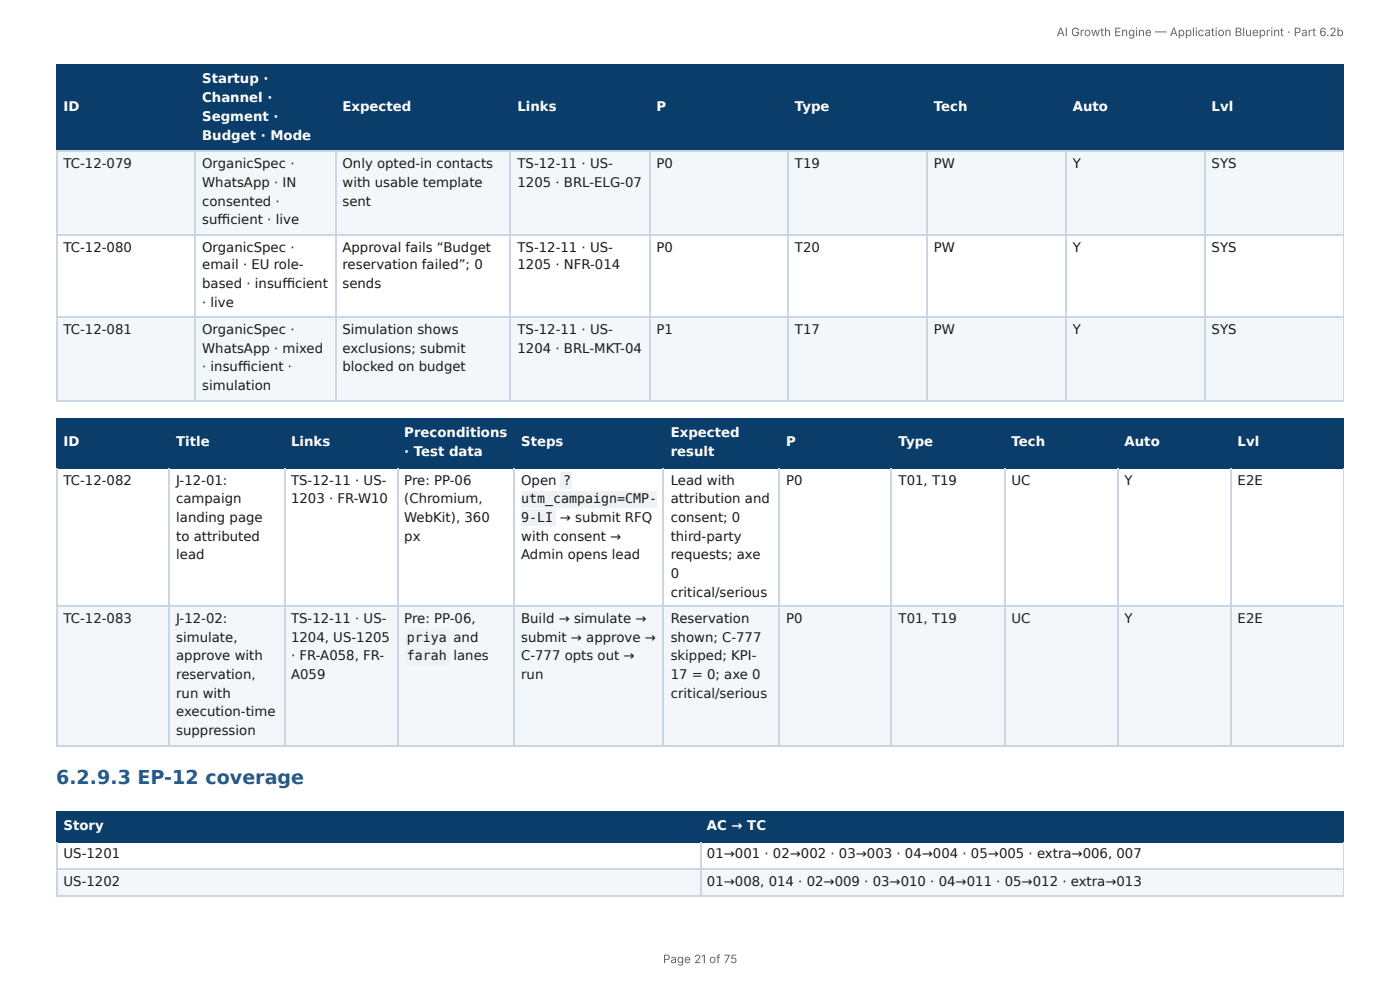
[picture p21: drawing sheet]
<svg xmlns="http://www.w3.org/2000/svg" width="297mm" height="210mm" viewBox="0 0 297 210" stroke-linecap="round" stroke-linejoin="round" font-family="sans-serif">
<defs><g id="words">
<text font-size="4.1" fill="#1f5a8c" x="11.9" y="166.4">6.2.9.3 EP-12 coverage</text>
<g font-size="2.8" fill="#fff">
<text x="42.9" y="17.7">Startup ·</text>
<text x="13.5" y="23.5">ID</text>
<text x="42.9" y="21.7">Channel ·</text>
<text x="72.7" y="23.5">Expected</text>
<text x="109.9" y="23.5">Links</text>
<text x="139.4" y="23.5">P</text>
<text x="168.8" y="23.5">Type</text>
<text x="198.3" y="23.5">Tech</text>
<text x="227.8" y="23.5">Auto</text>
<text x="257.3" y="23.5">Lvl</text>
<text x="42.9" y="25.7">Segment ·</text>
<text x="42.9" y="29.6">Budget · Mode</text>
<text x="13.5" y="94.7">ID</text>
<text x="37.4" y="94.7">Title</text>
<text x="61.8" y="94.7">Links</text>
<text x="85.9" y="92.9">Preconditions</text>
<text x="110.7" y="94.7">Steps</text>
<text x="142.5" y="92.9">Expected</text>
<text x="167" y="94.7">P</text>
<text x="190.9" y="94.7">Type</text>
<text x="214.9" y="94.7">Tech</text>
<text x="238.9" y="94.7">Auto</text>
<text x="262.9" y="94.7">Lvl</text>
<text x="85.9" y="96.8">· Test data</text>
<text x="142.5" y="96.8">result</text>
<text x="13.5" y="176.2">Story</text>
<text x="150.2" y="176.2">AC → TC</text>
</g>
<g font-size="2.8" fill="#1a1a1a">
<text x="13.5" y="35.7">TC-12-079</text>
<text x="42.9" y="35.7">OrganicSpec ·</text>
<text x="72.7" y="35.7">Only opted-in contacts</text>
<text x="109.9" y="35.7">TS-12-11 · US-</text>
<text x="139.4" y="35.7">P0</text>
<text x="168.8" y="35.7">T19</text>
<text x="198.3" y="35.7">PW</text>
<text x="227.8" y="35.7">Y</text>
<text x="257.3" y="35.7">SYS</text>
<text x="42.9" y="39.7">WhatsApp · IN</text>
<text x="72.7" y="39.7">with usable template</text>
<text x="109.9" y="39.7">1205 · BRL-ELG-07</text>
<text x="42.9" y="43.7">consented ·</text>
<text x="42.9" y="47.6">suffi cient · live</text>
<text x="72.7" y="43.7">sent</text>
<text x="13.5" y="53.4">TC-12-080</text>
<text x="42.9" y="53.4">OrganicSpec ·</text>
<text x="72.7" y="53.4">Approval fails “Budget</text>
<text x="109.9" y="53.4">TS-12-11 · US-</text>
<text x="139.4" y="53.4">P0</text>
<text x="168.8" y="53.4">T20</text>
<text x="198.3" y="53.4">PW</text>
<text x="227.8" y="53.4">Y</text>
<text x="257.3" y="53.4">SYS</text>
<text x="42.9" y="57.2">email · EU role-</text>
<text x="72.7" y="57.2">reservation failed”; 0</text>
<text x="109.9" y="57.2">1205 · NFR-014</text>
<text x="42.9" y="61.1">based · insuffi cient</text>
<text x="42.9" y="65.1">· live</text>
<text x="72.7" y="61.1">sends</text>
<text x="13.5" y="70.9">TC-12-081</text>
<text x="42.9" y="70.9">OrganicSpec ·</text>
<text x="72.7" y="70.9">Simulation shows</text>
<text x="109.9" y="70.9">TS-12-11 · US-</text>
<text x="139.4" y="70.9">P1</text>
<text x="168.8" y="70.9">T17</text>
<text x="198.3" y="70.9">PW</text>
<text x="227.8" y="70.9">Y</text>
<text x="257.3" y="70.9">SYS</text>
<text x="42.9" y="74.9">WhatsApp · mixed</text>
<text x="72.7" y="74.9">exclusions; submit</text>
<text x="109.9" y="74.9">1204 · BRL-MKT-04</text>
<text x="42.9" y="78.8">· insuffi cient ·</text>
<text x="42.9" y="82.8">simulation</text>
<text x="72.7" y="78.8">blocked on budget</text>
<text x="13.5" y="102.9">TC-12-082</text>
<text x="37.4" y="102.9">J-12-01:</text>
<text x="37.4" y="106.9">campaign</text>
<text x="61.8" y="102.9">TS-12-11 · US-</text>
<text x="61.8" y="106.9">1203 · FR-W10</text>
<text x="85.9" y="102.9">Pre: PP-06</text>
<text x="85.9" y="106.9">(Chromium,</text>
<text x="110.7" y="102.9">Open</text>
<text x="110.7" y="106.9">utm_campaign=CMP-</text>
<text x="119.6" y="102.9">?</text>
<text x="142.5" y="102.9">Lead with</text>
<text x="142.5" y="106.9">attribution and</text>
<text x="167" y="102.9">P0</text>
<text x="190.9" y="102.9">T01, T19</text>
<text x="214.9" y="102.9">UC</text>
<text x="238.9" y="102.9">Y</text>
<text x="262.9" y="102.9">E2E</text>
<text x="37.4" y="110.9">landing page</text>
<text x="85.9" y="110.9">WebKit), 360</text>
<text x="110.7" y="110.9">9-LI</text>
<text x="118.9" y="110.9">→ submit RFQ</text>
<text x="142.5" y="110.9">consent; 0</text>
<text x="37.4" y="114.8">to attributed</text>
<text x="37.4" y="118.8">lead</text>
<text x="85.9" y="114.8">px</text>
<text x="110.7" y="114.8">with consent →</text>
<text x="110.7" y="118.8">Admin opens lead</text>
<text x="142.5" y="114.8">third-party</text>
<text x="142.5" y="118.8">requests; axe</text>
<text x="142.5" y="122.8">0</text>
<text x="142.5" y="126.7">critical/serious</text>
<text x="13.5" y="132.3">TC-12-083</text>
<text x="37.4" y="132.3">J-12-02:</text>
<text x="37.4" y="136.3">simulate,</text>
<text x="61.8" y="132.3">TS-12-11 · US-</text>
<text x="61.8" y="136.3">1204, US-1205</text>
<text x="85.9" y="132.3">Pre: PP-06,</text>
<text x="86.4" y="136.3">priya</text>
<text x="96.3" y="136.3">and</text>
<text x="110.7" y="132.3">Build → simulate →</text>
<text x="110.7" y="136.3">submit → approve →</text>
<text x="142.5" y="132.3">Reservation</text>
<text x="142.5" y="136.3">shown; C-777</text>
<text x="167" y="132.3">P0</text>
<text x="190.9" y="132.3">T01, T19</text>
<text x="214.9" y="132.3">UC</text>
<text x="238.9" y="132.3">Y</text>
<text x="262.9" y="132.3">E2E</text>
<text x="37.4" y="140.2">approve with</text>
<text x="61.8" y="140.2">· FR-A058, FR-</text>
<text x="86.4" y="140.2">farah</text>
<text x="96.3" y="140.2">lanes</text>
<text x="110.7" y="140.2">C-777 opts out →</text>
<text x="142.5" y="140.2">skipped; KPI-</text>
<text x="37.4" y="144.2">reservation,</text>
<text x="37.4" y="148.2">run with</text>
<text x="61.8" y="144.2">A059</text>
<text x="110.7" y="144.2">run</text>
<text x="142.5" y="144.2">17 = 0; axe 0</text>
<text x="142.5" y="148.2">critical/serious</text>
<text x="37.4" y="152.1">execution-time</text>
<text x="37.4" y="156.1">suppression</text>
<text x="13.5" y="182.3">US-1201</text>
<text x="150.2" y="182.3">01→001 · 02→002 · 03→003 · 04→004 · 05→005 · extra→006, 007</text>
<text x="13.5" y="188.1">US-1202</text>
<text x="150.2" y="188.1">01→008, 014 · 02→009 · 03→010 · 04→011 · 05→012 · extra→013</text>
</g>
<g font-size="2.5" fill="#666">
<text x="224.4" y="7.7">AI Growth Engine — Application Blueprint · Part 6.2b</text>
<text x="140.8" y="204.5">Page 21 of 75</text>
</g>
</g></defs>
<g fill="#0b3d6b">
<path d="M12.2 14h29.3v18h-29.3z"/>
<path d="M41.5 14h29.7v18h-29.7z"/>
<path d="M71.2 14h37.3v18h-37.3z"/>
<path d="M108.5 14h29.6v18h-29.6z"/>
<path d="M138.1 14h29.4v18h-29.4z"/>
<path d="M167.5 14h29.3v18h-29.3z"/>
<path d="M196.8 14h29.7v18h-29.7z"/>
<path d="M226.5 14h29.4v18h-29.4z"/>
<path d="M255.9 14h29.5v18h-29.5z"/>
</g>
<g fill="#f4f7fa">
<path d="M12.2 32h29.3v17.7h-29.3z"/>
<path d="M41.5 32h29.7v17.7h-29.7z"/>
<path d="M71.2 32h37.3v17.7h-37.3z"/>
<path d="M108.5 32h29.6v17.7h-29.6z"/>
<path d="M138.1 32h29.4v17.7h-29.4z"/>
<path d="M167.5 32h29.3v17.7h-29.3z"/>
<path d="M196.8 32h29.7v17.7h-29.7z"/>
<path d="M226.5 32h29.4v17.7h-29.4z"/>
<path d="M255.9 32h29.5v17.7h-29.5z"/>
<path d="M12.2 67.5h29.3v17.7h-29.3z"/>
<path d="M41.5 67.5h29.7v17.7h-29.7z"/>
<path d="M71.2 67.5h37.3v17.7h-37.3z"/>
<path d="M108.5 67.5h29.6v17.7h-29.6z"/>
<path d="M138.1 67.5h29.4v17.7h-29.4z"/>
<path d="M167.5 67.5h29.3v17.7h-29.3z"/>
<path d="M196.8 67.5h29.7v17.7h-29.7z"/>
<path d="M226.5 67.5h29.4v17.7h-29.4z"/>
<path d="M255.9 67.5h29.5v17.7h-29.5z"/>
</g>
<path d="M11.9 13.9h273.5M12 13.8v18.5M41.4 13.8v18.5M71.3 13.8v18.5M108.3 13.8v18.5M138 13.8v18.5M167.3 13.8v18.5M197 13.8v18.5M226.4 13.8v18.5M256 13.8v18.5M11.9 32.1h273.5" fill="none" stroke="#0b3d6b" stroke-width=".26"/>
<path d="M285.3 13.8v18.5" fill="none" stroke="#0b3d6b" stroke-width=".21"/>
<g fill="none" stroke="#c9d6e3" stroke-width=".26">
<path d="M11.9 32.1h273.5M12 32.3v52.9M41.4 32.3v52.9M71.3 32.3v52.9M108.3 32.3v52.9M138 32.3v52.9M167.3 32.3v52.9M197 32.3v52.9M226.4 32.3v52.9M256 32.3v52.9M11.9 49.9h273.5M11.9 67.3h273.5"/>
<path d="M11.9 85.1h273.5"/>
</g>
<path d="M285.3 32.3v52.9" fill="none" stroke="#c9d6e3" stroke-width=".21"/>
<g fill="#0b3d6b">
<path d="M12.2 89.2h23.8v10h-23.8z"/>
<path d="M36 89.2h24.3v10h-24.3z"/>
<path d="M60.3 89.2h24.1v10h-24.1z"/>
<path d="M84.4 89.2h24.9v10h-24.9z"/>
<path d="M109.3 89.2h31.7v10h-31.7z"/>
<path d="M141 89.2h24.6v10h-24.6z"/>
<path d="M165.6 89.2h23.8v10h-23.8z"/>
<path d="M189.4 89.2h24.1v10h-24.1z"/>
<path d="M213.5 89.2h23.8v10h-23.8z"/>
<path d="M237.3 89.2h24.1v10h-24.1z"/>
<path d="M261.4 89.2h24v10h-24z"/>
</g>
<g fill="#f4f7fa">
<path d="M12.2 128.9h23.8v29.6h-23.8z"/>
<path d="M36 128.9h24.3v29.6h-24.3z"/>
<path d="M60.3 128.9h24.1v29.6h-24.1z"/>
<path d="M84.4 128.9h24.9v29.6h-24.9z"/>
<path d="M109.3 128.9h31.7v29.6h-31.7z"/>
<path d="M141 128.9h24.6v29.6h-24.6z"/>
<path d="M165.6 128.9h23.8v29.6h-23.8z"/>
<path d="M189.4 128.9h24.1v29.6h-24.1z"/>
<path d="M213.5 128.9h23.8v29.6h-23.8z"/>
<path d="M237.3 128.9h24.1v29.6h-24.1z"/>
<path d="M261.4 128.9h24v29.6h-24z"/>
</g>
<g fill="none" stroke="#0b3d6b" stroke-width=".26">
<path d="M11.9 89h273.5M11.9 99.4h273.5M12 88.9v10.6M35.9 88.9v10.6M60.5 88.9v10.6M84.5 88.9v10.6M109.1 88.9v10.6M140.9 88.9v10.6M165.5 88.9v10.6M189.3 88.9v10.6M213.4 88.9v10.6M237.5 88.9v10.6"/>
<path d="M261.5 88.9v10.6"/>
</g>
<path d="M285.3 88.9v10.6" fill="none" stroke="#0b3d6b" stroke-width=".21"/>
<g fill="none" stroke="#c9d6e3" stroke-width=".26">
<path d="M12 99.5v59M35.9 99.5v59M60.5 99.5v59M84.5 99.5v59M109.1 99.5v59M140.9 99.5v59M165.5 99.5v59M189.3 99.5v59M213.4 99.5v59M237.5 99.5v59M261.5 99.5v59M11.9 128.7h273.5"/>
<path d="M11.9 158.4h273.5"/>
</g>
<path d="M285.3 99.5v59" fill="none" stroke="#c9d6e3" stroke-width=".21"/>
<g fill="#0b3d6b">
<path d="M12.2 172.5h136.5v6.4h-136.5z"/>
<path d="M148.7 172.5h136.7v6.4h-136.7z"/>
</g>
<g fill="#f4f7fa">
<path d="M12.2 184.4h136.5v5.8h-136.5z"/>
<path d="M148.7 184.4h136.7v5.8h-136.7z"/>
</g>
<path d="M11.9 172.4h273.5M11.9 178.7h273.5M12 172.2v6.7M148.8 172.2v6.7" fill="none" stroke="#0b3d6b" stroke-width=".26"/>
<path d="M285.3 172.2v6.7" fill="none" stroke="#0b3d6b" stroke-width=".21"/>
<path d="M12 178.9v11.3M148.8 178.9v11.3M11.9 184.5h273.5M11.9 190.4h273.5" fill="none" stroke="#c9d6e3" stroke-width=".26"/>
<path d="M285.3 178.9v11.3" fill="none" stroke="#c9d6e3" stroke-width=".21"/>
<g fill="#eef2f6">
<path d="M119.1 100.3h2.3v3.4h-2.3z"/>
<path d="M110.6 104.2h28.8v3.5h-28.8z"/>
<path d="M110.6 108.2h7.4v3.5h-7.4z"/>
<path d="M86 133.6h9.5v3.5h-9.5z"/>
<path d="M86 137.6h9.5v3.4h-9.5z"/>
</g>
<use href="#words"/>
</svg>
